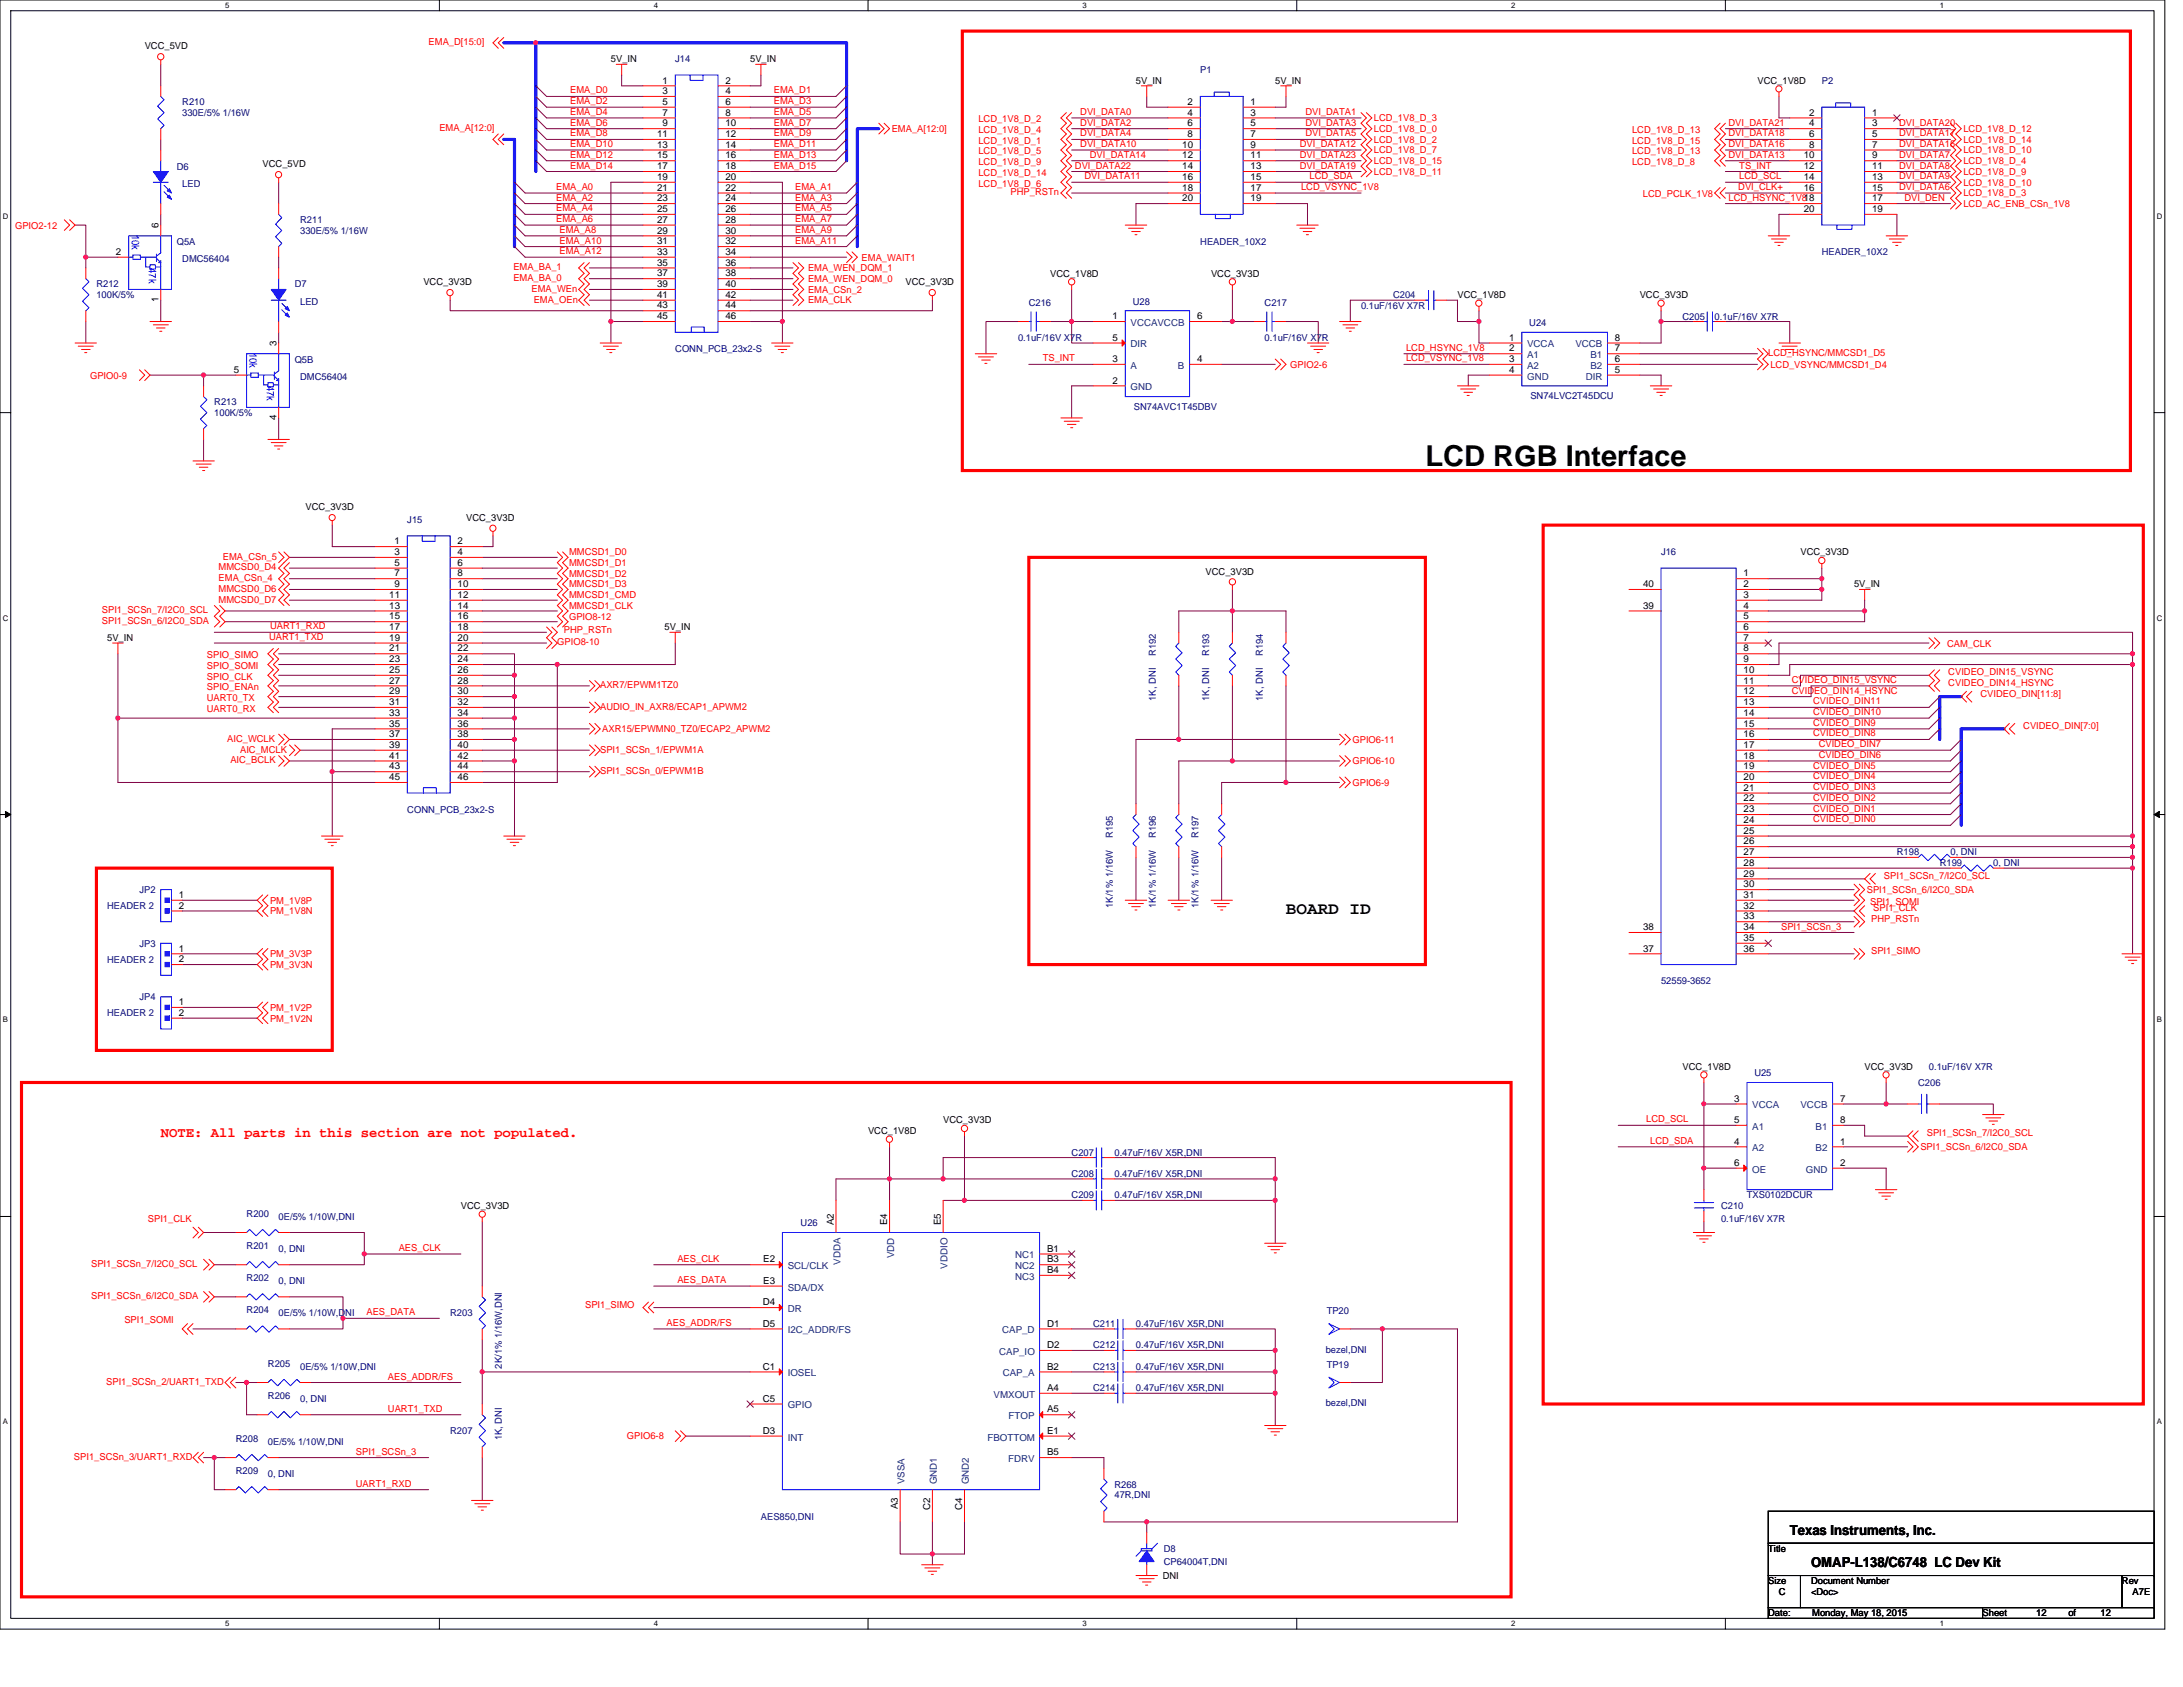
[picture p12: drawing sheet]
<svg xmlns="http://www.w3.org/2000/svg" width="279mm" height="216mm" viewBox="0 0 279 216" stroke-linecap="round" stroke-linejoin="round" font-family="sans-serif">
<defs><g id="words">
<text font-size="3.7" x="182.4" y="59.6">LCD RGB Interface</text>
<text font-size="2.2" x="164.6" y="117">BOARD ID</text>
<text font-size="1.8" fill="#f00" x="20.6" y="145.5">NOTE: All parts in this section are not populated.</text>
<g font-size="1.8">
<text x="229.1" y="196.4">Texas Instruments, Inc.</text>
<text x="231.8" y="200.5">OMAP-L138/C6748 LC Dev Kit</text>
</g>
<g font-size="1.4" fill="#00f">
<text x="16.9" y="30" transform="rotate(90 16.9 30)">10k</text>
<text x="19" y="34.3" transform="rotate(90 19 34.3)">47k</text>
<text x="31.9" y="45.1" transform="rotate(90 31.9 45.1)">10k</text>
<text x="34.1" y="49.4" transform="rotate(90 34.1 49.4)">47k</text>
</g>
<g font-size="1.2" fill="#f00">
<text x="54.9" y="5.8">EMA_D[15:0]</text>
<text x="73" y="12">EMA_D0</text>
<text x="99" y="12">EMA_D1</text>
<text x="56.2" y="16.8">EMA_A[12:0]</text>
<text x="73" y="13.3">EMA_D2</text>
<text x="73" y="14.7">EMA_D4</text>
<text x="73" y="16.1">EMA_D6</text>
<text x="73" y="17.5">EMA_D8</text>
<text x="99" y="13.3">EMA_D3</text>
<text x="99" y="14.7">EMA_D5</text>
<text x="99" y="16.1">EMA_D7</text>
<text x="99" y="17.5">EMA_D9</text>
<text x="114.1" y="16.9">EMA_A[12:0]</text>
<text x="125.2" y="17">LCD_1V8_D_4</text>
<text x="125.2" y="15.7">LCD_1V8_D_2</text>
<text x="138.3" y="16.1">DVI_DATA2</text>
<text x="138.3" y="14.7">DVI_DATA0</text>
<text x="138.3" y="17.5">DVI_DATA4</text>
<text x="167.1" y="17.5">DVI_DATA5</text>
<text x="167.1" y="16.1">DVI_DATA3</text>
<text x="167.1" y="14.7">DVI_DATA1</text>
<text x="175.9" y="15.5">LCD_1V8_D_3</text>
<text x="175.9" y="16.9">LCD_1V8_D_0</text>
<text x="208.9" y="17">LCD_1V8_D_13</text>
<text x="221.2" y="17.5">DVI_DATA18</text>
<text x="221.2" y="16.1">DVI_DATA21</text>
<text x="243.1" y="16.1">DVI_DATA20</text>
<text x="243.1" y="17.5">DVI_DATA17</text>
<text x="251.3" y="16.9">LCD_1V8_D_12</text>
<text x="73" y="18.8">EMA_D10</text>
<text x="73" y="20.2">EMA_D12</text>
<text x="73" y="21.6">EMA_D14</text>
<text x="99" y="18.8">EMA_D11</text>
<text x="99" y="20.2">EMA_D13</text>
<text x="99" y="21.6">EMA_D15</text>
<text x="125.2" y="19.8">LCD_1V8_D_5</text>
<text x="125.2" y="23.9">LCD_1V8_D_6</text>
<text x="125.2" y="18.4">LCD_1V8_D_1</text>
<text x="125.2" y="21.1">LCD_1V8_D_9</text>
<text x="125.2" y="22.5">LCD_1V8_D_14</text>
<text x="137.6" y="21.6">DVI_DATA22</text>
<text x="138.3" y="18.8">DVI_DATA10</text>
<text x="138.8" y="22.9">DVI_DATA11</text>
<text x="139.5" y="20.2">DVI_DATA14</text>
<text x="166.4" y="21.6">DVI_DATA19</text>
<text x="166.4" y="20.2">DVI_DATA23</text>
<text x="166.4" y="18.8">DVI_DATA12</text>
<text x="167.6" y="22.9">LCD_SDA</text>
<text x="175.9" y="19.6">LCD_1V8_D_7</text>
<text x="175.9" y="18.3">LCD_1V8_D_2</text>
<text x="175.9" y="22.4">LCD_1V8_D_11</text>
<text x="175.9" y="21">LCD_1V8_D_15</text>
<text x="208.9" y="21.1">LCD_1V8_D_8</text>
<text x="208.9" y="19.8">LCD_1V8_D_13</text>
<text x="208.9" y="18.4">LCD_1V8_D_15</text>
<text x="221.2" y="18.8">DVI_DATA16</text>
<text x="221.2" y="20.2">DVI_DATA13</text>
<text x="222.6" y="22.9">LCD_SCL</text>
<text x="222.6" y="21.6">TS_INT</text>
<text x="243.1" y="20.2">DVI_DATA7</text>
<text x="243.1" y="21.6">DVI_DATA8</text>
<text x="243.1" y="18.8">DVI_DATA15</text>
<text x="243.1" y="22.9">DVI_DATA9</text>
<text x="251.3" y="23.7">LCD_1V8_D_10</text>
<text x="251.3" y="21">LCD_1V8_D_4</text>
<text x="251.3" y="22.4">LCD_1V8_D_9</text>
<text x="251.3" y="19.6">LCD_1V8_D_10</text>
<text x="251.3" y="18.3">LCD_1V8_D_14</text>
<text x="1.9" y="29.3">GPIO2-12</text>
<text x="71.2" y="28.4">EMA_A6</text>
<text x="71.2" y="27.1">EMA_A4</text>
<text x="71.2" y="25.7">EMA_A2</text>
<text x="71.2" y="24.3">EMA_A0</text>
<text x="71.6" y="29.8">EMA_A8</text>
<text x="101.8" y="24.3">EMA_A1</text>
<text x="101.8" y="27.1">EMA_A5</text>
<text x="101.8" y="28.4">EMA_A7</text>
<text x="101.8" y="25.7">EMA_A3</text>
<text x="101.8" y="29.8">EMA_A9</text>
<text x="129.3" y="25">PHP_RSTn</text>
<text x="166.5" y="24.3">LCD_VSYNC_1V8</text>
<text x="210.3" y="25.3">LCD_PCLK_1V8</text>
<text x="221.2" y="25.7">LCD_HSYNC_1V818</text>
<text x="222.5" y="24.3">DVI_CLK+</text>
<text x="243.1" y="24.3">DVI_DATA6</text>
<text x="243.7" y="25.7">DVI_DEN</text>
<text x="251.3" y="25.1">LCD_1V8_D_3</text>
<text x="251.3" y="26.5">LCD_AC_ENB_CSn_1V8</text>
<text x="65.7" y="36">EMA_BA_0</text>
<text x="65.7" y="34.6">EMA_BA_1</text>
<text x="71.6" y="31.2">EMA_A10</text>
<text x="71.6" y="32.5">EMA_A12</text>
<text x="101.8" y="31.2">EMA_A11</text>
<text x="103.4" y="34.7">EMA_WEN_DQM_1</text>
<text x="110.3" y="33.4">EMA_WAIT1</text>
<text x="68" y="37.3">EMA_WEn</text>
<text x="68.3" y="38.7">EMA_OEn</text>
<text x="103.4" y="38.8">EMA_CLK</text>
<text x="103.4" y="37.5">EMA_CSn_2</text>
<text x="103.4" y="36.1">EMA_WEN_DQM_0</text>
<text x="133.5" y="46.2">TS_INT</text>
<text x="165.1" y="47.1">GPIO2-6</text>
<text x="180" y="46.2">LCD_VSYNC_1V8</text>
<text x="180" y="44.9">LCD_HSYNC_1V8</text>
<text x="226.3" y="45.6">LCD_HSYNC/MMCSD1_D5</text>
<text x="226.6" y="47.1">LCD_VSYNC/MMCSD1_D4</text>
<text x="11.5" y="48.5">GPIO0-9</text>
<text x="28.5" y="71.6">EMA_CSn_5</text>
<text x="72.8" y="71.1">MMCSD1_D0</text>
<text x="28" y="73">MMCSD0_D4</text>
<text x="28" y="74.4">EMA_CSn_4</text>
<text x="28" y="77.1">MMCSD0_D7</text>
<text x="28" y="75.7">MMCSD0_D6</text>
<text x="72.8" y="73.8">MMCSD1_D2</text>
<text x="72.8" y="75.2">MMCSD1_D3</text>
<text x="72.8" y="72.5">MMCSD1_D1</text>
<text x="72.8" y="76.6">MMCSD1_CMD</text>
<text x="72.8" y="77.9">MMCSD1_CLK</text>
<text x="13" y="78.5">SPI1_SCSn_7/I2C0_SCL</text>
<text x="13" y="79.9">SPI1_SCSn_6/I2C0_SDA</text>
<text x="34.4" y="81.9">UART1_TXD</text>
<text x="34.6" y="80.5">UART1_RXD</text>
<text x="71.3" y="82.6">GPIO8-10</text>
<text x="72.2" y="81">PHP_RSTn</text>
<text x="72.8" y="79.3">GPIO8-12</text>
<text x="249.2" y="82.7">CAM_CLK</text>
<text x="26.5" y="89.7">UART0_TX</text>
<text x="26.5" y="88.3">SPIO_ENAn</text>
<text x="26.5" y="85.6">SPIO_SOMI</text>
<text x="26.5" y="84.2">SPIO_SIMO</text>
<text x="26.5" y="87">SPIO_CLK</text>
<text x="76.8" y="88.1">AXR7/EPWM1TZ0</text>
<text x="229.3" y="88.8">CVIDEO_DIN14_HSYNC</text>
<text x="229.3" y="87.4">CVIDEO_DIN15_VSYNC</text>
<text x="249.4" y="86.4">CVIDEO_DIN15_VSYNC</text>
<text x="249.4" y="87.8">CVIDEO_DIN14_HSYNC</text>
<text x="253.5" y="89.2">CVIDEO_DIN[11:8]</text>
<text x="26.5" y="91.1">UART0_RX</text>
<text x="29.1" y="95">AIC_WCLK</text>
<text x="76.8" y="90.8">AUDIO_IN_AXR8/ECAP1_APWM2</text>
<text x="77.1" y="93.7">AXR15/EPWMN0_TZ0/ECAP2_APWM2</text>
<text x="173.1" y="95.1">GPIO6-11</text>
<text x="232.1" y="90.1">CVIDEO_DIN11</text>
<text x="232.1" y="91.5">CVIDEO_DIN10</text>
<text x="232.1" y="92.9">CVIDEO_DIN9</text>
<text x="232.1" y="94.3">CVIDEO_DIN8</text>
<text x="232.8" y="95.6">CVIDEO_DIN7</text>
<text x="259" y="93.3">CVIDEO_DIN[7:0]</text>
<text x="29.5" y="97.7">AIC_BCLK</text>
<text x="30.7" y="96.3">AIC_MCLK</text>
<text x="76.8" y="96.3">SPI1_SCSn_1/EPWM1A</text>
<text x="76.8" y="99.1">SPI1_SCSn_0/EPWM1B</text>
<text x="173.1" y="97.8">GPIO6-10</text>
<text x="173.1" y="100.6">GPIO6-9</text>
<text x="232.1" y="99.8">CVIDEO_DIN4</text>
<text x="232.1" y="98.4">CVIDEO_DIN5</text>
<text x="232.1" y="101.1">CVIDEO_DIN3</text>
<text x="232.8" y="97">CVIDEO_DIN6</text>
<text x="232.1" y="105.2">CVIDEO_DIN0</text>
<text x="232.1" y="103.9">CVIDEO_DIN1</text>
<text x="232.1" y="102.5">CVIDEO_DIN2</text>
<text x="241.1" y="112.5">SPI1_SCSn_7/I2C0_SCL</text>
<text x="34.6" y="117">PM_1V8N</text>
<text x="34.6" y="115.7">PM_1V8P</text>
<text x="228" y="119">SPI1_SCSn_3</text>
<text x="238.9" y="114.3">SPI1_SCSn_6/I2C0_SDA</text>
<text x="239.4" y="115.8">SPI1_SOMI</text>
<text x="239.5" y="118">PHP_RSTn</text>
<text x="239.8" y="116.6">SPI1_CLK</text>
<text x="34.6" y="123.9">PM_3V3N</text>
<text x="34.6" y="122.5">PM_3V3P</text>
<text x="239.5" y="122.1">SPI1_SIMO</text>
<text x="34.6" y="130.7">PM_1V2N</text>
<text x="34.6" y="129.4">PM_1V2P</text>
<text x="210.7" y="143.6">LCD_SCL</text>
<text x="211.2" y="146.4">LCD_SDA</text>
<text x="245.8" y="147.2">SPI1_SCSn_6/I2C0_SDA</text>
<text x="246.6" y="145.4">SPI1_SCSn_7/I2C0_SCL</text>
<text x="18.9" y="156.4">SPI1_CLK</text>
<text x="51" y="160.1">AES_CLK</text>
<text x="86.7" y="161.5">AES_CLK</text>
<text x="11.7" y="166.3">SPI1_SCSn_6/I2C0_SDA</text>
<text x="11.7" y="162.2">SPI1_SCSn_7/I2C0_SCL</text>
<text x="74.9" y="167.4">SPI1_SIMO</text>
<text x="86.7" y="164.2">AES_DATA</text>
<text x="15.9" y="169.3">SPI1_SOMI</text>
<text x="46.9" y="168.3">AES_DATA</text>
<text x="85.3" y="169.7">AES_ADDR/FS</text>
<text x="13.6" y="177.2">SPI1_SCSn_2/UART1_TXD</text>
<text x="49.7" y="176.6">AES_ADDR/FS</text>
<text x="49.7" y="180.7">UART1_TXD</text>
<text x="80.2" y="184.1">GPIO6-8</text>
<text x="9.5" y="186.8">SPI1_SCSn_3/UART1_RXD</text>
<text x="45.6" y="190.3">UART1_RXD</text>
<text x="45.6" y="186.2">SPI1_SCSn_3</text>
</g>
<g font-size="1.2">
<text x="18.5" y="6.3">VCC_5VD</text>
<text x="78.2" y="8">5V_IN</text>
<text x="84.8" y="10.7">1</text>
<text x="92.9" y="10.7">2</text>
<text x="96" y="8">5V_IN</text>
<text x="145.4" y="10.7">5V_IN</text>
<text x="163.2" y="10.7">5V_IN</text>
<text x="224.9" y="10.7">VCC_1V8D</text>
<text x="84.1" y="17.5">11</text>
<text x="84.8" y="12">3</text>
<text x="84.8" y="13.4">5</text>
<text x="84.8" y="14.8">7</text>
<text x="84.8" y="16.2">9</text>
<text x="92.9" y="12">4</text>
<text x="92.9" y="13.4">6</text>
<text x="92.9" y="14.8">8</text>
<text x="92.9" y="16.2">10</text>
<text x="92.9" y="17.5">12</text>
<text x="152" y="13.4">2</text>
<text x="152" y="14.8">4</text>
<text x="152" y="16.2">6</text>
<text x="152" y="17.5">8</text>
<text x="160.1" y="13.4">1</text>
<text x="160.1" y="14.8">3</text>
<text x="160.1" y="16.2">5</text>
<text x="160.1" y="17.5">7</text>
<text x="231.5" y="14.8">2</text>
<text x="231.5" y="16.2">4</text>
<text x="231.5" y="17.5">6</text>
<text x="239.6" y="14.8">1</text>
<text x="239.6" y="16.2">3</text>
<text x="239.6" y="17.5">5</text>
<text x="33.6" y="21.4">VCC_5VD</text>
<text x="84.1" y="18.9">13</text>
<text x="84.1" y="20.3">15</text>
<text x="84.1" y="21.7">17</text>
<text x="84.1" y="23">19</text>
<text x="92.9" y="18.9">14</text>
<text x="92.9" y="20.3">16</text>
<text x="92.9" y="21.7">18</text>
<text x="92.9" y="23">20</text>
<text x="151.3" y="18.9">10</text>
<text x="151.3" y="20.3">12</text>
<text x="151.3" y="21.7">14</text>
<text x="151.3" y="23">16</text>
<text x="160.1" y="18.9">9</text>
<text x="160.1" y="20.3">11</text>
<text x="160.1" y="21.7">13</text>
<text x="160.1" y="23">15</text>
<text x="230.9" y="20.3">10</text>
<text x="230.9" y="21.7">12</text>
<text x="230.9" y="23">14</text>
<text x="231.5" y="18.9">8</text>
<text x="239.6" y="18.9">7</text>
<text x="239.6" y="20.3">9</text>
<text x="239.6" y="21.7">11</text>
<text x="239.6" y="23">13</text>
<text x="20.3" y="29.2" transform="rotate(-90 20.3 29.2)">6</text>
<text x="84.1" y="24.4">21</text>
<text x="84.1" y="25.8">23</text>
<text x="84.1" y="27.1">25</text>
<text x="84.1" y="28.5">27</text>
<text x="84.1" y="29.9">29</text>
<text x="92.9" y="24.4">22</text>
<text x="92.9" y="25.8">24</text>
<text x="92.9" y="27.1">26</text>
<text x="92.9" y="28.5">28</text>
<text x="92.9" y="29.9">30</text>
<text x="151.3" y="24.4">18</text>
<text x="151.3" y="25.8">20</text>
<text x="160.1" y="24.4">17</text>
<text x="160.1" y="25.8">19</text>
<text x="230.9" y="24.4">16</text>
<text x="230.9" y="27.1">20</text>
<text x="239.6" y="24.4">15</text>
<text x="239.6" y="25.8">17</text>
<text x="239.6" y="27.1">19</text>
<text x="14.8" y="32.6">2</text>
<text x="84.1" y="31.3">31</text>
<text x="84.1" y="32.6">33</text>
<text x="84.1" y="34">35</text>
<text x="84.1" y="35.4">37</text>
<text x="92.9" y="31.3">32</text>
<text x="92.9" y="32.6">34</text>
<text x="92.9" y="34">36</text>
<text x="92.9" y="35.4">38</text>
<text x="134.4" y="35.4">VCC_1V8D</text>
<text x="155" y="35.4">VCC_3V3D</text>
<text x="20.3" y="38.7" transform="rotate(-90 20.3 38.7)">1</text>
<text x="54.2" y="36.5">VCC_3V3D</text>
<text x="84.1" y="36.7">39</text>
<text x="84.1" y="38.1">41</text>
<text x="84.1" y="39.5">43</text>
<text x="84.1" y="40.9">45</text>
<text x="92.9" y="36.7">40</text>
<text x="92.9" y="38.1">42</text>
<text x="92.9" y="39.5">44</text>
<text x="92.9" y="40.9">46</text>
<text x="115.9" y="36.5">VCC_3V3D</text>
<text x="142.4" y="40.9">1</text>
<text x="153.2" y="40.9">6</text>
<text x="186.5" y="38.2">VCC_1V8D</text>
<text x="209.9" y="38.2">VCC_3V3D</text>
<text x="29.9" y="47.7">5</text>
<text x="35.4" y="44.3" transform="rotate(-90 35.4 44.3)">3</text>
<text x="142.4" y="43.6">5</text>
<text x="142.4" y="46.3">3</text>
<text x="153.2" y="46.3">4</text>
<text x="193.1" y="43.6">1</text>
<text x="193.1" y="45">2</text>
<text x="193.1" y="46.3">3</text>
<text x="193.1" y="47.7">4</text>
<text x="206.7" y="45">7</text>
<text x="206.7" y="46.3">6</text>
<text x="206.7" y="47.7">5</text>
<text x="206.7" y="43.6">8</text>
<text x="35.4" y="53.8" transform="rotate(-90 35.4 53.8)">4</text>
<text x="142.4" y="49.1">2</text>
<text x="39.1" y="65.3">VCC_3V3D</text>
<text x="50.5" y="69.7">1</text>
<text x="50.5" y="71">3</text>
<text x="58.6" y="69.7">2</text>
<text x="58.6" y="71">4</text>
<text x="59.7" y="66.7">VCC_3V3D</text>
<text x="230.4" y="71.1">VCC_3V3D</text>
<text x="49.8" y="76.5">11</text>
<text x="49.8" y="77.9">13</text>
<text x="50.5" y="72.4">5</text>
<text x="50.5" y="73.8">7</text>
<text x="50.5" y="75.1">9</text>
<text x="58.6" y="72.4">6</text>
<text x="58.6" y="73.8">8</text>
<text x="58.6" y="75.1">10</text>
<text x="58.6" y="76.5">12</text>
<text x="58.6" y="77.9">14</text>
<text x="154.3" y="73.6">VCC_3V3D</text>
<text x="210.3" y="77.9">39</text>
<text x="210.3" y="75.1">40</text>
<text x="223.2" y="73.8">1</text>
<text x="223.2" y="75.1">2</text>
<text x="223.2" y="76.5">3</text>
<text x="223.2" y="77.9">4</text>
<text x="237.3" y="75.2">5V_IN</text>
<text x="13.7" y="82">5V_IN</text>
<text x="49.8" y="79.3">15</text>
<text x="49.8" y="80.6">17</text>
<text x="49.8" y="82">19</text>
<text x="49.8" y="83.4">21</text>
<text x="58.6" y="79.3">16</text>
<text x="58.6" y="80.6">18</text>
<text x="58.6" y="82">20</text>
<text x="58.6" y="83.4">22</text>
<text x="85" y="80.7">5V_IN</text>
<text x="223.2" y="79.3">5</text>
<text x="223.2" y="80.6">6</text>
<text x="223.2" y="82">7</text>
<text x="223.2" y="83.4">8</text>
<text x="49.8" y="84.8">23</text>
<text x="49.8" y="86.1">25</text>
<text x="49.8" y="87.5">27</text>
<text x="49.8" y="88.9">29</text>
<text x="58.6" y="84.8">24</text>
<text x="58.6" y="86.1">26</text>
<text x="58.6" y="87.5">28</text>
<text x="58.6" y="88.9">30</text>
<text x="223.2" y="84.8">9</text>
<text x="223.2" y="86.1">10</text>
<text x="223.2" y="87.5">11</text>
<text x="223.2" y="88.9">12</text>
<text x="49.8" y="90.2">31</text>
<text x="49.8" y="91.6">33</text>
<text x="49.8" y="93">35</text>
<text x="49.8" y="94.3">37</text>
<text x="49.8" y="95.7">39</text>
<text x="58.6" y="90.2">32</text>
<text x="58.6" y="91.6">34</text>
<text x="58.6" y="93">36</text>
<text x="58.6" y="94.3">38</text>
<text x="58.6" y="95.7">40</text>
<text x="223.2" y="90.2">13</text>
<text x="223.2" y="91.6">14</text>
<text x="223.2" y="93">15</text>
<text x="223.2" y="94.3">16</text>
<text x="223.2" y="95.7">17</text>
<text x="49.8" y="97.1">41</text>
<text x="49.8" y="98.5">43</text>
<text x="49.8" y="99.8">45</text>
<text x="58.6" y="97.1">42</text>
<text x="58.6" y="98.5">44</text>
<text x="58.6" y="99.8">46</text>
<text x="223.2" y="97.1">18</text>
<text x="223.2" y="98.5">19</text>
<text x="223.2" y="99.8">20</text>
<text x="223.2" y="101.2">21</text>
<text x="223.2" y="102.6">22</text>
<text x="223.2" y="103.9">23</text>
<text x="223.2" y="105.3">24</text>
<text x="223.2" y="106.7">25</text>
<text x="223.2" y="108.1">26</text>
<text x="223.2" y="109.4">27</text>
<text x="223.2" y="110.8">28</text>
<text x="223.2" y="112.2">29</text>
<text x="223.2" y="113.6">30</text>
<text x="22.9" y="114.9">1</text>
<text x="22.9" y="116.3">2</text>
<text x="210.3" y="119">38</text>
<text x="223.2" y="114.9">31</text>
<text x="223.2" y="116.3">32</text>
<text x="223.2" y="117.7">33</text>
<text x="223.2" y="119">34</text>
<text x="22.9" y="121.8">1</text>
<text x="22.9" y="123.1">2</text>
<text x="210.3" y="121.8">37</text>
<text x="223.2" y="120.4">35</text>
<text x="223.2" y="121.8">36</text>
<text x="22.9" y="128.6">1</text>
<text x="22.9" y="130">2</text>
<text x="215.3" y="136.9">VCC_1V8D</text>
<text x="238.7" y="136.9">VCC_3V3D</text>
<text x="120.7" y="143.8">VCC_3V3D</text>
<text x="222" y="141">3</text>
<text x="222" y="143.7">5</text>
<text x="235.5" y="143.7">8</text>
<text x="235.5" y="141">7</text>
<text x="111.1" y="145.1">VCC_1V8D</text>
<text x="222" y="146.5">4</text>
<text x="222" y="149.2">6</text>
<text x="235.5" y="146.5">1</text>
<text x="235.5" y="149.2">2</text>
<text x="59" y="154.7">VCC_3V3D</text>
<text x="97.7" y="161.6">E2</text>
<text x="106.7" y="156.8" transform="rotate(-90 106.7 156.8)">A2</text>
<text x="113.6" y="156.8" transform="rotate(-90 113.6 156.8)">E4</text>
<text x="120.4" y="156.8" transform="rotate(-90 120.4 156.8)">E5</text>
<text x="134" y="160.2">B1</text>
<text x="134" y="161.6">B3</text>
<text x="97.6" y="167">D4</text>
<text x="97.7" y="164.3">E3</text>
<text x="134" y="162.9">B4</text>
<text x="97.6" y="169.8">D5</text>
<text x="134" y="169.8">D1</text>
<text x="134" y="172.5">D2</text>
<text x="97.6" y="175.3">C1</text>
<text x="97.6" y="179.4">C5</text>
<text x="134" y="175.3">B2</text>
<text x="134" y="178">A4</text>
<text x="97.6" y="183.5">D3</text>
<text x="134" y="183.5">E1</text>
<text x="134" y="180.8">A5</text>
<text x="134" y="186.2">B5</text>
<text x="114.9" y="193.1" transform="rotate(-90 114.9 193.1)">A3</text>
<text x="119" y="193.2" transform="rotate(-90 119 193.2)">C2</text>
<text x="123.1" y="193.2" transform="rotate(-90 123.1 193.2)">C4</text>
<text x="148.8" y="202.1">DNI</text>
<text x="226.3" y="198.6">Title</text>
<text x="226.3" y="202.8">Size</text>
<text x="231.8" y="202.8">Document Number</text>
<text x="271.6" y="202.8">Rev</text>
<text x="226.3" y="206.9">Date:</text>
<text x="227.7" y="204.1">C</text>
<text x="231.8" y="204.1">&lt;Doc&gt;</text>
<text x="231.9" y="206.9">Monday, May 18, 2015</text>
<text x="253.7" y="206.9">Sheet</text>
<text x="260.6" y="206.9">12</text>
<text x="264.7" y="206.9">of</text>
<text x="268.8" y="206.9">12</text>
<text x="272.9" y="204.1">A7E</text>
</g>
<g font-size="1.2" fill="#000080">
<text x="86.4" y="8">J14</text>
<text x="153.6" y="9.4">P1</text>
<text x="233.2" y="10.7">P2</text>
<text x="23.3" y="13.5">R210</text>
<text x="23.3" y="14.8">330E/5% 1/16W</text>
<text x="22.6" y="21.7">D6</text>
<text x="23.3" y="23.9">LED</text>
<text x="38.4" y="28.6">R211</text>
<text x="38.4" y="29.9">330E/5% 1/16W</text>
<text x="22.6" y="31.3">Q5A</text>
<text x="23.3" y="33.5">DMC56404</text>
<text x="153.6" y="31.3">HEADER_10X2</text>
<text x="233.2" y="32.7">HEADER_10X2</text>
<text x="12.3" y="36.8">R212</text>
<text x="12.3" y="38.2">100K/5%</text>
<text x="37.7" y="36.8">D7</text>
<text x="38.4" y="39">LED</text>
<text x="131.7" y="39.1">C216</text>
<text x="145" y="39">U28</text>
<text x="161.9" y="39.1">C217</text>
<text x="174.2" y="39.5">0.1uF/16V X7R</text>
<text x="178.3" y="38.2">C204</text>
<text x="195.7" y="41.7">U24</text>
<text x="215.3" y="40.9">C205</text>
<text x="219.5" y="40.9">0.1uF/16V X7R</text>
<text x="37.7" y="46.4">Q5B</text>
<text x="86.4" y="45">CONN_PCB_23x2-S</text>
<text x="130.3" y="43.6">0.1uF/16V X7R</text>
<text x="161.9" y="43.6">0.1uF/16V X7R</text>
<text x="27.4" y="51.9">R213</text>
<text x="27.4" y="53.3">100K/5%</text>
<text x="38.4" y="48.6">DMC56404</text>
<text x="145.1" y="52.4">SN74AVC1T45DBV</text>
<text x="195.9" y="51.1">SN74LVC2T45DCU</text>
<text x="52.1" y="67">J15</text>
<text x="212.6" y="71.1">J16</text>
<text x="147.9" y="83.9" transform="rotate(-90 147.9 83.9)">R192</text>
<text x="154.8" y="83.9" transform="rotate(-90 154.8 83.9)">R193</text>
<text x="161.6" y="83.9" transform="rotate(-90 161.6 83.9)">R194</text>
<text x="147.9" y="89.7" transform="rotate(-90 147.9 89.7)">1K, DNI</text>
<text x="154.8" y="89.7" transform="rotate(-90 154.8 89.7)">1K, DNI</text>
<text x="161.6" y="89.7" transform="rotate(-90 161.6 89.7)">1K, DNI</text>
<text x="52.1" y="104">CONN_PCB_23x2-S</text>
<text x="142.4" y="107.3" transform="rotate(-90 142.4 107.3)">R195</text>
<text x="147.9" y="107.3" transform="rotate(-90 147.9 107.3)">R196</text>
<text x="153.4" y="107.3" transform="rotate(-90 153.4 107.3)">R197</text>
<text x="242.8" y="109.5">R198</text>
<text x="248.3" y="110.8">R199</text>
<text x="249.6" y="109.5">0, DNI</text>
<text x="255.1" y="110.8">0, DNI</text>
<text x="13.7" y="116.3">HEADER 2</text>
<text x="17.8" y="114.3">JP2</text>
<text x="142.4" y="116.2" transform="rotate(-90 142.4 116.2)">1K/1% 1/16W</text>
<text x="147.9" y="116.2" transform="rotate(-90 147.9 116.2)">1K/1% 1/16W</text>
<text x="153.4" y="116.2" transform="rotate(-90 153.4 116.2)">1K/1% 1/16W</text>
<text x="13.7" y="123.2">HEADER 2</text>
<text x="17.8" y="121.1">JP3</text>
<text x="212.6" y="125.9">52559-3652</text>
<text x="13.7" y="130">HEADER 2</text>
<text x="17.8" y="128">JP4</text>
<text x="224.5" y="137.7">U25</text>
<text x="246.9" y="136.9">0.1uF/16V X7R</text>
<text x="245.5" y="139">C206</text>
<text x="137.2" y="147.9">C207</text>
<text x="142.6" y="147.9">0.47uF/16V X5R,DNI</text>
<text x="31.6" y="155.7">R200</text>
<text x="137.2" y="150.6">C208</text>
<text x="137.2" y="153.4">C209</text>
<text x="142.6" y="150.6">0.47uF/16V X5R,DNI</text>
<text x="142.6" y="153.4">0.47uF/16V X5R,DNI</text>
<text x="220.3" y="154.7">C210</text>
<text x="223.6" y="153.4">TXS0102DCUR</text>
<text x="31.6" y="159.8">R201</text>
<text x="35.7" y="160.2">0, DNI</text>
<text x="35.7" y="156.1">0E/5% 1/10W,DNI</text>
<text x="102.5" y="156.9">U26</text>
<text x="220.3" y="156.4">0.1uF/16V X7R</text>
<text x="31.6" y="163.9">R202</text>
<text x="35.7" y="164.3">0, DNI</text>
<text x="31.6" y="168">R204</text>
<text x="35.7" y="168.5">0E/5% 1/10W,DNI</text>
<text x="57.6" y="168.5">R203</text>
<text x="139.9" y="169.8">C211</text>
<text x="139.9" y="172.6">C212</text>
<text x="145.4" y="169.8">0.47uF/16V X5R,DNI</text>
<text x="145.4" y="172.6">0.47uF/16V X5R,DNI</text>
<text x="169.7" y="173.1">bezel,DNI</text>
<text x="169.8" y="168.2">TP20</text>
<text x="34.3" y="174.9">R205</text>
<text x="34.3" y="179">R206</text>
<text x="38.4" y="175.3">0E/5% 1/10W,DNI</text>
<text x="38.4" y="179.4">0, DNI</text>
<text x="64.2" y="175.2" transform="rotate(-90 64.2 175.2)">2K/1% 1/16W,DNI</text>
<text x="139.9" y="178.1">C214</text>
<text x="139.9" y="175.3">C213</text>
<text x="145.4" y="178.1">0.47uF/16V X5R,DNI</text>
<text x="145.4" y="175.3">0.47uF/16V X5R,DNI</text>
<text x="169.7" y="180">bezel,DNI</text>
<text x="169.8" y="175">TP19</text>
<text x="30.2" y="184.5">R208</text>
<text x="34.3" y="184.9">0E/5% 1/10W,DNI</text>
<text x="57.6" y="183.6">R207</text>
<text x="64.2" y="184.3" transform="rotate(-90 64.2 184.3)">1K, DNI</text>
<text x="30.2" y="188.6">R209</text>
<text x="34.3" y="189">0, DNI</text>
<text x="142.6" y="190.4">R268</text>
<text x="142.6" y="191.8">47R,DNI</text>
<text x="97.4" y="194.5">AES850,DNI</text>
<text x="148.9" y="198.6">D8</text>
<text x="148.9" y="200.3">CP64004T,DNI</text>
</g>
<g font-size="1.2" fill="#004080">
<text x="144.7" y="41.7">VCCAVCCB</text>
<text x="144.7" y="44.5">DIR</text>
<text x="144.7" y="47.2">A</text>
<text x="150.7" y="47.2">B</text>
<text x="195.5" y="44.5">VCCA</text>
<text x="195.5" y="45.8">A1</text>
<text x="195.5" y="47.2">A2</text>
<text x="201.6" y="44.5">VCCB</text>
<text x="203.6" y="45.8">B1</text>
<text x="203.6" y="47.2">B2</text>
<text x="144.7" y="50">GND</text>
<text x="195.5" y="48.6">GND</text>
<text x="203" y="48.6">DIR</text>
<text x="224.3" y="141.9">VCCA</text>
<text x="230.4" y="141.9">VCCB</text>
<text x="224.3" y="144.6">A1</text>
<text x="224.3" y="147.3">A2</text>
<text x="232.4" y="147.3">B2</text>
<text x="232.4" y="144.6">B1</text>
<text x="224.3" y="150.1">OE</text>
<text x="231.1" y="150.1">GND</text>
<text x="107.6" y="161.9" transform="rotate(-90 107.6 161.9)">VDDA</text>
<text x="114.4" y="161.1" transform="rotate(-90 114.4 161.1)">VDD</text>
<text x="129.9" y="161.1">NC1</text>
<text x="100.8" y="162.4">SCL/CLK</text>
<text x="100.8" y="165.2">SDA/DX</text>
<text x="100.8" y="167.9">DR</text>
<text x="121.3" y="162.4" transform="rotate(-90 121.3 162.4)">VDDIO</text>
<text x="129.9" y="162.4">NC2</text>
<text x="129.9" y="163.8">NC3</text>
<text x="100.8" y="170.6">I2C_ADDR/FS</text>
<text x="127.9" y="173.4">CAP_IO</text>
<text x="128.3" y="170.6">CAP_D</text>
<text x="100.8" y="176.1">IOSEL</text>
<text x="127.2" y="178.9">VMXOUT</text>
<text x="128.3" y="176.1">CAP_A</text>
<text x="100.8" y="180.3">GPIO</text>
<text x="100.8" y="184.4">INT</text>
<text x="126.4" y="184.4">FBOTTOM</text>
<text x="129.1" y="181.6">FTOP</text>
<text x="115.8" y="190" transform="rotate(-90 115.8 190)">VSSA</text>
<text x="119.9" y="190" transform="rotate(-90 119.9 190)">GND1</text>
<text x="124" y="190" transform="rotate(-90 124 190)">GND2</text>
<text x="129" y="187.1">FDRV</text>
</g>
<g font-size="1">
<text x="28.8" y="1">5</text>
<text x="83.7" y="1">4</text>
<text x="138.5" y="1">3</text>
<text x="193.4" y="1">2</text>
<text x="248.3" y="1">1</text>
<text x=".4" y="28">D</text>
<text x="276.1" y="28">D</text>
<text x=".4" y="79.4">C</text>
<text x="276.1" y="79.4">C</text>
<text x=".4" y="130.9">B</text>
<text x="276.1" y="130.9">B</text>
<text x=".4" y="182.3">A</text>
<text x="276.1" y="182.3">A</text>
<text x="28.8" y="208.2">5</text>
<text x="83.7" y="208.2">4</text>
<text x="138.5" y="208.2">3</text>
<text x="193.4" y="208.2">2</text>
<text x="248.3" y="208.2">1</text>
</g>
</g></defs>
<path d="M0 0h277.1v208.5h-277.1zM1.4 1.4h274.3v205.7h-274.3z" fill="none" stroke="#000" stroke-width=".13"/>
<g fill="#fff">
<path d="M28.8 .1h.6v1.1h-.6z"/>
<path d="M28.8 207.3h.6v1.1h-.6z"/>
</g>
<path d="M56.2 0v1.4M56.2 207.1v1.4" fill="none" stroke="#000" stroke-width=".13"/>
<g fill="#fff">
<path d="M83.7 .1h.5v1.1h-.5z"/>
<path d="M83.7 207.3h.5v1.1h-.5z"/>
</g>
<path d="M111.1 0v1.4M111.1 207.1v1.4" fill="none" stroke="#000" stroke-width=".13"/>
<g fill="#fff">
<path d="M138.5 .1h.6v1.1h-.6z"/>
<path d="M138.5 207.3h.6v1.1h-.6z"/>
</g>
<path d="M166 0v1.4M166 207.1v1.4" fill="none" stroke="#000" stroke-width=".13"/>
<g fill="#fff">
<path d="M193.4 .1h.6v1.1h-.6z"/>
<path d="M193.4 207.3h.6v1.1h-.6z"/>
</g>
<path d="M220.8 0v1.4M220.8 207.1v1.4" fill="none" stroke="#000" stroke-width=".13"/>
<g fill="#fff">
<path d="M248.3 .1h.5v1.1h-.5z"/>
<path d="M248.3 207.3h.5v1.1h-.5z"/>
<path d="M.4 27.1h.7v1.1h-.7z"/>
<path d="M276.1 27.1h.7v1.1h-.7z"/>
<path d="M.4 78.5h.7v1.1h-.7z"/>
<path d="M276.1 78.5h.7v1.1h-.7z"/>
</g>
<path d="M0 52.8h1.4M275.7 52.8h1.4" fill="none" stroke="#000" stroke-width=".13"/>
<g fill="#fff">
<path d="M.4 130h.6v1.1h-.6z"/>
<path d="M276.1 130h.6v1.1h-.6z"/>
</g>
<path d="M0 104.2h1.4M275.7 104.2h1.4" fill="none" stroke="#000" stroke-width=".13"/>
<path d="M.7 103.8l.7 .4-.7 .4zM275.7 104.2l.7-.4v.8z" fill="#000" stroke="#000" stroke-width=".13"/>
<g fill="#fff">
<path d="M.4 181.4h.6v1.1h-.6z"/>
<path d="M276.1 181.4h.6v1.1h-.6z"/>
</g>
<path d="M0 155.7h1.4M275.7 155.7h1.4M226.3 193.4h49.4v4.1h-49.4zM226.3 197.5h49.4v4.1h-49.4zM226.3 201.6h4.1v4.1h-4.1zM226.3 205.7h27.4v1.4h-27.4zM230.4 201.6h41.2v4.1h-41.2zM253.7 205.7h22v1.4h-22zM271.6 201.6h4.1v4.1h-4.1z" fill="none" stroke="#000" stroke-width=".13"/>
<path d="M123.2 4h149.5v56.2h-149.5zM131.7 71.3h50.7v52.1h-50.7zM197.5 67.2h76.8v112.5h-76.8zM12.3 111.1h30.2v23.3h-30.2zM2.8 138.5h190.6v65.9h-190.6z" fill="none" stroke="#f00" stroke-width=".4"/>
<g fill="none" stroke="#800040" stroke-width=".13">
<path d="M20.6 8.2v2.8M20.6 17.8v1.4M68.6 11l1.4 1.3h12.3M68.6 12.3l1.4 1.4h12.3M68.6 13.7l1.4 1.4h12.3M68.6 15.1l1.4 1.4h12.3M68.6 16.5l1.4 1.3h12.3M68.6 17.8l1.4 1.4h12.3M68.6 19.2l1.4 1.4h12.3M79.6 9.6v1.4h2.7M97.4 9.6v1.4h-1.4M108.4 11l-1.4 1.3h-11"/>
<path d="M108.4 12.3l-1.4 1.4h-11M108.4 13.7l-1.4 1.4h-11M108.4 15.1l-1.4 1.4h-11M108.4 16.5l-1.4 1.3h-11M108.4 17.8l-1.4 1.4h-11M108.4 19.2l-1.4 1.4h-11M137.2 16.5h12.3M137.2 15.1h12.3M137.2 19.2h12.3M137.2 17.8h12.3M146.8 12.3v1.4h2.7M163.2 19.2h11"/>
<path d="M163.2 17.8h11M163.2 16.5h11M163.2 15.1h11M164.6 12.3v1.4h-1.4M220.8 19.2h8.3M220.8 17.8h8.3M220.8 16.5h8.3M227.7 12.3v2.8h1.4M242.8 19.2h6.8M242.8 16.5h6.8M242.8 17.8h6.8M9.6 28.8h1.4v4.1"/>
<path d="M15.1 32.9h-4.1v1.4M20.6 27.4v1.4M20.6 38.4v2.7M35.7 23.3v2.8M35.7 32.9v1.4M57.6 38.4v1.4h24.7M65.8 28.8l1.4 1.4h15.1M65.8 30.2l1.4 1.4h15.1M65.8 31.6l1.4 1.3h15.1M65.8 27.4l1.4 1.4h15.1M65.8 26.1l1.4 1.3h15.1M65.8 24.7l1.4 1.4h15.1"/>
<path d="M65.8 23.3l1.4 1.4h15.1M68.6 20.6l1.4 1.3h12.3M75.4 34.3h6.9M75.4 35.7h6.9M75.4 37h6.9M75.4 38.4h6.9M82.3 23.3h-4.1v17.8M96 23.3h4.1v17.8M96 32.9h12.4M96 37h5.5M96 38.4h5.5M96 35.7h5.5"/>
<path d="M96 34.3h5.5M108.4 20.6l-1.4 1.3h-11M109.7 23.3l-1.3 1.4h-12.4M109.7 26.1l-1.3 1.3h-12.4M109.7 27.4l-1.3 1.4h-12.4M109.7 24.7l-1.3 1.4h-12.4M109.7 28.8l-1.3 1.4h-12.4M109.7 30.2l-1.3 1.4h-12.4M119.3 38.4v1.4h-23.3M137.2 20.6h12.3M137.2 23.3h12.3M137.2 21.9h12.3"/>
<path d="M137.2 37v4.1h2.7M137.2 24.7h12.3M149.5 26.1h-4.1v2.7M157.7 37v4.1h-1.3M163.2 21.9h11M163.2 26.1h4.1v2.7M163.2 23.3h11M163.2 20.6h11M163.2 24.7h11M181.1 38.4h-8.3v2.7M185.2 38.4h1.3v2.7h2.8M189.3 39.8v1.3"/>
<path d="M212.6 39.8v1.3M220.8 26.1h8.3M220.8 24.7h8.3M220.8 20.6h8.3M220.8 23.3h8.3M220.8 21.9h8.3M229.1 27.4h-1.4v2.8M242.8 20.6h6.8M242.8 21.9h6.8M242.8 26.1h6.8M242.8 24.7h6.8M242.8 27.4v2.8"/>
<path d="M242.8 23.3h6.8M11 41.1v2.8M19.2 48h6.9v1.4M26.1 48h4.1M26.1 56.2v2.8M35.7 42.5v1.4M35.7 53.5v2.7M78.2 41.1v2.8M78.2 41.1h4.1M96 41.1h4.1M100.1 41.1v2.8M130.3 41.1h-4.1v4.2"/>
<path d="M131.7 46.6h8.2M134.4 41.1h2.8v2.8h2.7M139.9 49.4h-2.7v4.1M156.4 46.6h6.8M157.7 41.1h2.8M164.6 41.1h4.1v2.8M179.7 46.6h10.9M179.7 45.3h10.9M189.3 41.1v2.8h1.3M190.6 48h-2.7v1.4M209.9 48h2.7v1.4M209.9 45.3h15"/>
<path d="M209.9 46.6h15M212.6 41.1h4.1M212.6 41.1v2.8h-2.7M220.8 41.1h8.3v2.8M28.8 78.2h19.2M28.8 79.6h19.2M37 75.4h11M37 74.1h11M37 71.3h11M37 72.7h11M37 76.8h11M42.5 67.2v2.8h5.5"/>
<path d="M61.7 76.8h9.6M61.7 79.6h9.6M61.7 75.4h9.6M61.7 74.1h9.6M61.7 72.7h9.6M61.7 71.3h9.6M61.7 78.2h9.6M63.1 68.6v1.4h-1.4M157.7 78.2h-6.8v2.7M157.7 75.4v2.8M157.7 78.2h6.9v2.7M157.7 78.2v2.7"/>
<path d="M226.3 75.4h6.9M226.3 78.2h12.4M226.3 74.1h6.9M233.2 74.1v2.7h-6.9M233.2 72.7v1.4M238.7 78.2v1.4h-12.4M238.7 76.8v1.4M15.1 91.9v8.2h32.9M15.1 83.7v8.2h32.9M27.4 80.9h20.6M27.4 82.3h20.6M35.7 83.7h12.3"/>
<path d="M35.7 86.4h12.3M35.7 89.2h12.3M35.7 85h12.3M35.7 87.8h12.3M35.7 90.5h12.3M37 97.4h11M37 94.6h11M38.4 96h9.6M48 93.3h-5.5v5.5M48 98.8h-5.5v8.2M61.7 80.9h8.3M61.7 98.8h13.7"/>
<path d="M61.7 89.2h4.1v2.7M61.7 87.8h13.7M61.7 93.3h13.7M61.7 90.5h13.7M61.7 96h13.7M61.7 82.3h8.3M61.7 85h9.6M61.7 86.4h4.1v2.8M61.7 91.9h4.1v2.7M61.7 94.6h4.1v2.8M61.7 97.4h4.1v9.6M61.7 83.7h4.1v2.7"/>
<path d="M86.4 82.3v2.7h-15.1v15.1h-9.6M150.9 87.8v6.8h20.5M150.9 94.6h-5.5v8.3M157.7 87.8v9.6h13.7M157.7 97.4h-6.8v5.5M164.6 87.8v12.3M226.3 80.9h46.6v2.8M226.3 83.7h46.6M226.3 86.4h2.8v-1.4h43.8v22M246.9 87.8h-15.1v1.4h-5.5M246.9 86.4h-16.5v1.4h-4.1M246.9 82.3h-19.2v2.7h-1.4"/>
<path d="M248.3 89.2l-1.4 1.3h-20.6M248.3 90.5l-1.4 1.4h-20.6M248.3 91.9l-1.4 1.4h-20.6M248.3 93.3l-1.4 1.3h-20.6M251 94.6l-1.4 1.4h-23.3M251 96l-1.4 1.4h-23.3M251 98.8l-1.4 1.3h-23.3M251 97.4l-1.4 1.4h-23.3M272.9 83.7v1.3M23.3 115.2h9.6M23.3 116.6h9.6M145.4 109.7v5.5"/>
<path d="M150.9 109.7v5.5M156.4 109.7v5.5M164.6 100.1h6.8M164.6 100.1h-8.2v2.8M226.3 115.2h11M226.3 119.3h11M226.3 116.6h11M226.3 111.1h23.3M226.3 109.7h17.9M226.3 107h46.6M226.3 108.4h46.6M226.3 118h11"/>
<path d="M226.3 112.5h12.4M226.3 113.9h11M251 104.2l-1.4 1.4h-23.3M251 102.9l-1.4 1.3h-23.3M251 101.5l-1.4 1.4h-23.3M251 100.1l-1.4 1.4h-23.3M251 109.7h21.9M256.5 111.1h16.4M272.9 107v1.4M272.9 108.4v1.3M272.9 111.1v11M272.9 109.7v1.4"/>
<path d="M23.3 122.1h9.6M23.3 123.4h9.6M23.3 128.9h9.6M23.3 130.3h9.6M218.1 138.5v2.8M226.3 122.1h11M241.4 138.5v2.8M26.1 157.7h4.1M37 157.7h9.6v4.2h-9.6M61.7 156.4v8.2M113.9 150.9h-6.9v2.7M113.9 146.8v4.1"/>
<path d="M113.9 150.9v2.7M113.9 150.9h6.8M120.7 153.6h2.7M120.7 150.9h17.8M123.4 145.4v8.2h15.1M138.5 148.1h-17.8v2.8M142.6 148.1h20.6v2.8M142.6 150.9h20.6M142.6 153.6h20.6v5.5M163.2 150.9v2.7M207.1 144h15.1M207.1 146.8h15.1"/>
<path d="M218.1 156.4v1.3M218.1 149.5v2.8M218.1 141.3v8.2M218.1 141.3h4.1M218.1 149.5h4.1M235.9 149.5h5.5v2.8M235.9 144h2.8v1.4h5.5M235.9 146.8h8.3M235.9 141.3h5.5M241.4 141.3h2.8M248.3 141.3h6.8v1.3M24.7 170.1h5.5"/>
<path d="M27.4 161.9h2.8M27.4 166h2.8M30.2 176.9h1.4M31.6 176.9h1.3M31.6 176.9v4.2h1.3M37 166h6.9v4.1h-6.9M39.8 176.9h19.2M43.9 168.7h12.3M46.6 160.5h12.4M61.7 175.6h34.3M61.7 171.4v4.2M61.7 175.6v4.1"/>
<path d="M83.7 161.9h12.3M83.7 164.6h12.3M83.7 167.3h12.3M83.7 170.1h12.3M137.2 170.1h4.1M137.2 172.8h4.1M137.2 175.6h4.1M137.2 178.3h4.1M145.4 170.1h17.8v2.7M145.4 172.8h17.8v2.8M145.4 175.6h17.8M145.4 178.3h17.8"/>
<path d="M163.2 175.6v6.8M172.8 170.1h4.1M176.9 170.1v6.8h-4.1M176.9 170.1h9.6v24.7h-39.7v1.4M26.1 186.5h1.3M27.4 186.5v4.1h1.4M27.4 186.5h1.4M35.7 190.6h19.2M35.7 186.5h19.2M39.8 181.1h19.2M61.7 186.5v5.5M87.8 183.8h8.2"/>
<path d="M115.2 194.8v4.1h4.1M119.3 198.9v1.4M119.3 194.8v4.1M123.4 194.8v4.1h-4.1M137.2 186.5h4.1v1.4M141.3 194.8h5.5"/>
</g>
<g fill="#f0f" stroke="#f0f" stroke-width=".13">
<circle cx="189.3" cy="41.1" r=".27"/>
<circle cx="272.9" cy="108.3" r=".27"/>
<circle cx="272.9" cy="83.7" r=".27"/>
<circle cx="272.9" cy="85" r=".27"/>
<circle cx="272.9" cy="107" r=".27"/>
<circle cx="218.1" cy="149.5" r=".27"/>
<circle cx="218.1" cy="141.3" r=".27"/>
<circle cx="233.2" cy="75.4" r=".27"/>
<circle cx="119.3" cy="198.9" r=".27"/>
<circle cx="163.2" cy="172.8" r=".27"/>
<circle cx="163.2" cy="175.6" r=".27"/>
<circle cx="163.2" cy="178.3" r=".27"/>
<circle cx="163.2" cy="150.9" r=".27"/>
<circle cx="163.2" cy="153.6" r=".27"/>
<circle cx="123.4" cy="153.6" r=".27"/>
<circle cx="120.7" cy="150.9" r=".27"/>
<circle cx="61.7" cy="175.6" r=".27"/>
<circle cx="241.4" cy="141.3" r=".27"/>
<circle cx="212.6" cy="41.1" r=".27"/>
<circle cx="233.2" cy="74" r=".27"/>
<circle cx="113.8" cy="150.9" r=".27"/>
<circle cx="68.6" cy="5.5" r=".27"/>
<circle cx="157.7" cy="97.4" r=".27"/>
<circle cx="164.6" cy="100.1" r=".27"/>
<circle cx="150.9" cy="94.6" r=".27"/>
<circle cx="157.7" cy="78.2" r=".27"/>
<circle cx="46.6" cy="160.5" r=".27"/>
<circle cx="43.9" cy="168.7" r=".27"/>
<circle cx="238.6" cy="78.2" r=".27"/>
<circle cx="78.2" cy="41.1" r=".27"/>
<circle cx="100.1" cy="41.1" r=".27"/>
<circle cx="71.3" cy="85" r=".27"/>
<circle cx="65.8" cy="86.4" r=".27"/>
<circle cx="65.8" cy="89.1" r=".27"/>
<circle cx="65.8" cy="91.9" r=".27"/>
<circle cx="65.8" cy="94.6" r=".27"/>
<circle cx="65.8" cy="97.4" r=".27"/>
<circle cx="15.1" cy="91.9" r=".27"/>
<circle cx="31.5" cy="176.9" r=".27"/>
<circle cx="27.4" cy="186.5" r=".27"/>
<circle cx="11" cy="32.9" r=".27"/>
<circle cx="26" cy="48" r=".27"/>
<circle cx="42.5" cy="98.8" r=".27"/>
<circle cx="157.7" cy="41.1" r=".27"/>
<circle cx="137.1" cy="41.1" r=".27"/>
<circle cx="272.9" cy="111.1" r=".27"/>
<circle cx="272.9" cy="109.7" r=".27"/>
<circle cx="176.9" cy="170.1" r=".27"/>
<circle cx="146.8" cy="194.8" r=".27"/>
</g>
<path d="M64.5 5.5h4.1v16.4M64.5 17.8h1.3v13.8M68.6 5.5h39.8v15.1M112.5 16.5h-2.8v15.1M251 89.2h-2.7v5.4M256.5 93.3h-5.5v12.3" fill="none" stroke="#00f" stroke-width=".4"/>
<g fill="none" stroke="#f00" stroke-width=".13">
<path d="M20.6 11v1.3M20.6 16.5v1.3M20.6 19.2v1.4M20.6 7.7v.5M63.8 4.8l-.7 .7 .7 .7M63.8 17.1l-.7 .7 .7 .7M64.5 4.8l-.7 .7 .7 .7M64.5 17.1l-.7 .7 .7 .7M78.9 8.2h1.3M79.6 8.2v1.4M82.3 11h4.1M82.3 12.3h4.1"/>
<path d="M82.3 13.7h4.1M82.3 15.1h4.1M82.3 16.5h4.1M82.3 17.8h4.1M82.3 19.2h4.1M91.9 11h4.1M91.9 12.3h4.1M91.9 13.7h4.1M91.9 15.1h4.1M91.9 16.5h4.1M91.9 17.8h4.1M91.9 19.2h4.1"/>
<path d="M96.7 8.2h1.4M97.4 8.2v1.4M112.5 15.8l.7 .7-.7 .6M113.2 15.8l.7 .7-.7 .6M136.5 14.4l-.7 .7 .7 .7-.7 .7 .7 .6-.7 .7 .7 .7-.7 .7 .7 .7-.7 .7 .7 .7-.7 .6 .7 .7-.7 .7 .7 .7-.7 .7 .7 .7M137.2 14.4l-.7 .7 .7 .7-.7 .7 .7 .6-.7 .7 .7 .7-.7 .7 .7 .7-.7 .7 .7 .7-.7 .6 .7 .7-.7 .7 .7 .7-.7 .7 .7 .7M146.1 11h1.3M146.8 11v1.3M149.5 13.7h4.1M149.5 15.1h4.1M149.5 16.5h4.1M149.5 17.8h4.1"/>
<path d="M149.5 19.2h4.1M159.1 13.7h4.1M159.1 15.1h4.1M159.1 16.5h4.1M159.1 17.8h4.1M159.1 19.2h4.1M163.9 11h1.4M164.6 11v1.3M174.2 14.4l.7 .7-.7 .7 .7 .7-.7 .6 .7 .7-.7 .7 .7 .7-.7 .7 .7 .7-.7 .7 .7 .6-.7 .7M174.9 14.4l.7 .7-.7 .7 .7 .7-.7 .6 .7 .7-.7 .7 .7 .7-.7 .7 .7 .7-.7 .7 .7 .6-.7 .7M220.2 15.8l-.7 .7 .7 .6-.7 .7 .7 .7-.7 .7 .7 .7-.7 .7 .7 .7M220.8 15.8l-.6 .7 .6 .6-.6 .7 .6 .7-.6 .7 .6 .7-.6 .7 .6 .7"/>
<path d="M227.7 11.8v.5M229.1 15.1h4.1M229.1 16.5h4.1M229.1 17.8h4.1M229.1 19.2h4.1M238.7 15.1h4.1M238.7 16.5h4.1M238.7 17.8h4.1M238.7 19.2h4.1M249.6 15.8l.7 .7-.7 .6 .7 .7-.7 .7 .7 .7-.7 .7 .7 .7-.7 .7 .7 .6-.7 .7 .7 .7-.7 .7 .7 .7-.7 .7 .7 .7-.7 .7M250.3 15.8l.7 .7-.7 .6 .7 .7-.7 .7 .7 .7-.7 .7 .7 .7-.7 .7 .7 .6-.7 .7 .7 .7-.7 .7 .7 .7-.7 .7 .7 .7-.7 .7M8.2 28.1l.7 .7-.7 .7"/>
<path d="M8.9 28.1l.7 .7-.7 .7M11 34.3v1.4M11 39.8v1.3M15.1 32.9h1.4M20.6 37v1.4M20.6 28.8v1.4M20.6 26.1v1.3M35.7 22.8v.5M35.7 26.1v1.3M35.7 31.6v1.3M35.7 34.3v1.4M57.6 37.9v.5"/>
<path d="M74.8 33.6l-.7 .7 .7 .7-.7 .7 .7 .6-.7 .7 .7 .7-.7 .7 .7 .7M75.4 33.6l-.6 .7 .6 .7-.6 .7 .6 .6-.6 .7 .6 .7-.6 .7 .6 .7M82.3 20.6h4.1M82.3 21.9h4.1M82.3 23.3h4.1M82.3 24.7h4.1M82.3 26.1h4.1M82.3 27.4h4.1M82.3 28.8h4.1M82.3 30.2h4.1M82.3 31.6h4.1M82.3 32.9h4.1"/>
<path d="M82.3 34.3h4.1M82.3 35.7h4.1M82.3 37h4.1M82.3 38.4h4.1M82.3 39.8h4.1M91.9 20.6h4.1M91.9 21.9h4.1M91.9 23.3h4.1M91.9 24.7h4.1M91.9 26.1h4.1M91.9 27.4h4.1M91.9 28.8h4.1"/>
<path d="M91.9 30.2h4.1M91.9 31.6h4.1M91.9 32.9h4.1M91.9 34.3h4.1M91.9 35.7h4.1M91.9 37h4.1M91.9 38.4h4.1M91.9 39.8h4.1M101.5 33.6l.7 .7-.7 .7 .7 .7-.7 .6 .7 .7-.7 .7 .7 .7-.7 .7M102.2 33.6l.7 .7-.7 .7 .7 .7-.7 .6 .7 .7-.7 .7 .7 .7-.7 .7M108.4 32.2l.7 .7-.7 .7M109.1 32.2l.6 .7-.6 .7"/>
<path d="M119.3 37.9v.5M137.2 36.5v.5M144 28.8h2.8M144.4 29.2h1.9M144.8 29.6h1.1M145.3 30h.2M149.5 20.6h4.1M149.5 21.9h4.1M149.5 23.3h4.1M149.5 24.7h4.1M149.5 26.1h4.1M157.7 36.5v.5"/>
<path d="M159.1 20.6h4.1M159.1 21.9h4.1M159.1 23.3h4.1M159.1 24.7h4.1M159.1 26.1h4.1M166 28.8h2.7M166.4 29.2h1.9M166.8 29.6h1.1M167.2 30h.3M181.1 38.4h1.3M183.8 38.4h1.4M189.3 39.2v.6"/>
<path d="M212.6 39.2v.6M220.2 24l-.7 .7 .7 .7M220.8 24l-.6 .7 .6 .7M226.3 30.2h2.8M226.7 30.6h1.9M227.1 31h1.1M227.6 31.4h.2M229.1 20.6h4.1M229.1 21.9h4.1M229.1 23.3h4.1M229.1 24.7h4.1M229.1 26.1h4.1"/>
<path d="M229.1 27.4h4.1M238.7 20.6h4.1M238.7 21.9h4.1M238.7 23.3h4.1M238.7 24.7h4.1M238.7 26.1h4.1M238.7 27.4h4.1M241.4 30.2h2.8M241.8 30.6h1.9M242.2 31h1.1M242.6 31.4h.3M9.6 43.9h2.7"/>
<path d="M10 44.3h1.9M10.4 44.7h1.1M10.8 45.1h.3M17.8 47.3l.7 .7-.7 .7M18.5 47.3l.7 .7-.7 .7M19.2 41.1h2.7M19.6 41.6h1.9M20 42h1.1M20.4 42.4h.3M24.7 59h2.7M25.1 59.4h1.9M25.5 59.8h1.1"/>
<path d="M26.1 49.4v1.4M26.1 54.9v1.3M30.2 48h1.4M34.3 56.2h2.7M34.7 56.6h1.9M35.1 57.1h1.1M35.5 57.5h.3M35.7 52.1v1.4M35.7 43.9v1.4M35.7 41.1v1.4M76.8 43.9h2.8M77.2 44.3h1.9"/>
<path d="M77.6 44.7h1.1M78 45.1h.3M82.3 41.1h4.1M91.9 41.1h4.1M98.8 43.9h2.7M99.2 44.3h1.9M99.6 44.7h1.1M100 45.1h.3M124.8 45.3h2.8M125.2 45.7h1.9M125.6 46.1h1.1M126 46.5h.3"/>
<path d="M130.3 41.1h1.4M133.1 41.1h1.3M135.8 53.5h2.7M136.2 53.9h1.9M136.6 54.3h1.1M137 54.7h.3M139.9 41.1h4.1M139.9 49.4h4.1M139.9 43.9h4.1M139.9 46.6h4.1M152.3 41.1h4.1M152.3 46.6h4.1"/>
<path d="M160.5 41.1h1.4M163.2 46l.7 .6-.7 .7M163.2 41.1h1.4M163.9 46l.7 .6-.7 .7M167.3 43.9h2.8M167.7 44.3h2M168.2 44.7h1.1M168.6 45.1h.2M171.4 41.1h2.8M171.9 41.6h1.9M172.3 42h1.1M172.7 42.4h.3"/>
<path d="M186.5 49.4h2.8M186.9 49.8h2M187.4 50.2h1.1M187.8 50.6h.2M190.6 43.9h4.2M190.6 45.3h4.2M190.6 46.6h4.2M190.6 48h4.2M205.7 48h4.2M205.7 45.3h4.2M205.7 46.6h4.2M205.7 43.9h4.2"/>
<path d="M211.2 49.4h2.8M211.6 49.8h2M212 50.2h1.1M212.5 50.6h.2M216.7 41.1h1.4M219.5 41.1h1.3M224.9 44.6l.7 .7-.7 .7 .7 .6-.7 .7M225.6 44.6l.7 .7-.7 .7 .7 .6-.7 .7M227.7 43.9h2.7M228.1 44.3h1.9M228.5 44.7h1.1M228.9 45.1h.3"/>
<path d="M25.9 60.2h.3M27.4 77.5l.7 .7-.7 .7 .7 .7-.7 .6M28.1 77.5l.7 .7-.7 .7 .7 .7-.7 .6M35.7 70.6l.6 .7-.6 .7M36.3 70.6l.7 .7-1.3 1.4 .6 .7-.6 .7 .6 .7-.6 .6 .6 .7-.6 .7 .6 .7M37 72l-.7 .7 .7 .7-.7 .7 .7 .7-.7 .6 .7 .7-.7 .7 .7 .7M42.5 66.7v.5M48 70h4.1M48 71.3h4.1M48 72.7h4.1M48 74.1h4.1M48 75.4h4.1"/>
<path d="M48 76.8h4.1M48 78.2h4.1M48 79.6h4.1M57.6 70h4.1M57.6 71.3h4.1M57.6 72.7h4.1M57.6 74.1h4.1M57.6 75.4h4.1M57.6 76.8h4.1M57.6 78.2h4.1M57.6 79.6h4.1M63.1 68v.6"/>
<path d="M71.3 70.6l.7 .7-.7 .7 .7 .7-.7 .7 .7 .7-.7 .7 .7 .6-.7 .7 .7 .7-.7 .7 .7 .7-.7 .7 .7 .7-.7 .6M72 70.6l.7 .7-.7 .7 .7 .7-.7 .7 .7 .7-.7 .7 .7 .6-.7 .7 .7 .7-.7 .7 .7 .7-.7 .7 .7 .7-.7 .6M157.7 74.9v.5M208.5 78.2h4.1M208.5 75.4h4.1M222.2 74.1h4.1M222.2 75.4h4.1M222.2 76.8h4.1M222.2 78.2h4.1M222.2 79.6h4.1M233.2 72.2v.5M238 75.4h1.4"/>
<path d="M238.7 75.4v1.4M14.4 82.3h1.4M15.1 82.3v1.4M35 83l-.7 .7 .7 .6-.7 .7 .7 .7-.7 .7 .7 .7-.7 .7 .7 .7-.7 .7 .7 .7-.7 .6 .7 .7M35.7 94l.6 .6-.6 .7M35.7 96.7l.6 .7-.6 .7M35.7 83l-.7 .7 .7 .6-.7 .7 .7 .7-.7 .7 .7 .7-.7 .7 .7 .7-.7 .7 .7 .7-.7 .6 .7 .7M36.3 94l.7 .6-.7 .7M36.3 96.7l.7 .7-.7 .7M37 95.3l.7 .7-.7 .7M37.7 95.3l.7 .7-.7 .7M48 80.9h4.1"/>
<path d="M48 82.3h4.1M48 83.7h4.1M48 85h4.1M48 86.4h4.1M48 87.8h4.1M48 89.2h4.1M48 90.5h4.1M48 91.9h4.1M48 93.3h4.1M48 94.6h4.1M48 96h4.1M48 97.4h4.1"/>
<path d="M48 98.8h4.1M57.6 80.9h4.1M57.6 82.3h4.1M57.6 83.7h4.1M57.6 85h4.1M57.6 86.4h4.1M57.6 87.8h4.1M57.6 89.2h4.1M57.6 90.5h4.1M57.6 91.9h4.1M57.6 93.3h4.1M57.6 94.6h4.1"/>
<path d="M57.6 96h4.1M57.6 97.4h4.1M57.6 98.8h4.1M70 80.2l.6 .7-.6 .7 .6 .7-.6 .7M70.6 80.2l.7 .7-.7 .7 .7 .7-.7 .7M75.4 87.1l.7 .7-.7 .7M75.4 92.6l.7 .7-.7 .7M75.4 89.9l.7 .6-.7 .7M75.4 95.3l.7 .7-.7 .7M75.4 98.1l.7 .7-.7 .6M76.1 87.1l.7 .7-.7 .7M76.1 92.6l.7 .7-.7 .7"/>
<path d="M76.1 89.9l.7 .6-.7 .7M76.1 95.3l.7 .7-.7 .7M76.1 98.1l.7 .7-.7 .6M85.7 80.9h1.4M86.4 80.9v1.4M150.9 86.4v1.4M150.9 80.9v1.4M157.7 86.4v1.4M157.7 80.9v1.4M164.6 86.4v1.4M164.6 80.9v1.4M171.4 94l.7 .6-.7 .7"/>
<path d="M171.4 96.7l.7 .7-.7 .7M171.4 99.4l.7 .7-.7 .7M172.1 94l.7 .6-.7 .7M172.1 96.7l.7 .7-.7 .7M172.1 99.4l.7 .7-.7 .7M222.2 80.9h4.1M222.2 82.3h4.1M222.2 83.7h4.1M222.2 85h4.1M222.2 86.4h4.1M222.2 87.8h4.1M222.2 89.2h4.1"/>
<path d="M222.2 90.5h4.1M222.2 91.9h4.1M222.2 93.3h4.1M222.2 94.6h4.1M222.2 96h4.1M222.2 97.4h4.1M222.2 98.8h4.1M246.9 81.6l.7 .7-.7 .7M247.6 81.6l.7 .7-.7 .7M247.6 85.7l-.7 .7 .7 .7-.7 .7 .7 .7M248.3 85.7l-.7 .7 .7 .7-.7 .7 .7 .7M251.7 88.5l-.7 .7 .7 .7"/>
<path d="M252.4 88.5l-.7 .7 .7 .7M257.2 92.6l-.7 .7 .7 .7M257.9 92.6l-.7 .7 .7 .7M21.9 115.2h1.4M21.9 116.6h1.4M33.6 114.5l-.7 .7 .7 .7-.7 .7 .7 .7M34.3 114.5l-.7 .7 .7 .7-.7 .7 .7 .7M41.1 107h2.8M41.6 107.4h1.9M42 107.8h1.1M42.4 108.2h.3M48 100.1h4.1"/>
<path d="M57.6 100.1h4.1M64.5 107h2.7M64.9 107.4h1.9M65.3 107.8h1.1M65.7 108.2h.3M144 115.2h2.8M144.4 115.6h1.9M144.8 116h1.1M145.3 116.5h.2M145.4 108.4v1.3M145.4 102.9v1.3M149.5 115.2h2.8"/>
<path d="M149.9 115.6h1.9M150.3 116h1.1M150.7 116.5h.3M150.9 108.4v1.3M150.9 102.9v1.3M155 115.2h2.7M155.4 115.6h1.9M155.8 116h1.1M156.2 116.5h.3M156.4 108.4v1.3M156.4 102.9v1.3M208.5 119.3h4.1"/>
<path d="M222.2 100.1h4.1M222.2 101.5h4.1M222.2 102.9h4.1M222.2 104.2h4.1M222.2 105.6h4.1M222.2 107h4.1M222.2 108.4h4.1M222.2 109.7h4.1M222.2 111.1h4.1M222.2 112.5h4.1M222.2 113.9h4.1M222.2 115.2h4.1"/>
<path d="M222.2 116.6h4.1M222.2 118h4.1M222.2 119.3h4.1M237.3 113.2l.7 .7-.7 .6 .7 .7-.7 .7M237.3 117.3l.7 .7-.7 .6M238 113.2l.7 .7-.7 .6 .7 .7-1.4 1.4 1.4 1.4-.7 .6M238.7 115.9l-.7 .7 .7 .7M239.4 111.8l-.7 .7 .7 .7M240 111.8l-.6 .7 .6 .7M244.2 109.7h1.3M249.6 111.1h1.4M249.6 109.7h1.4"/>
<path d="M255.1 111.1h1.4M21.9 128.9h1.4M21.9 130.3h1.4M21.9 122.1h1.4M21.9 123.4h1.4M33.6 121.4l-.7 .7 .7 .7-.7 .6 .7 .7M33.6 128.2l-.7 .7 .7 .7-.7 .7 .7 .7M34.3 121.4l-.7 .7 .7 .7-.7 .6 .7 .7M34.3 128.2l-.7 .7 .7 .7-.7 .7 .7 .7M208.5 122.1h4.1M218.1 138v.5M222.2 120.7h4.1"/>
<path d="M222.2 122.1h4.1M237.3 121.4l.7 .7-.7 .7M238 121.4l.7 .7-.7 .7M241.4 138v.5M271.6 122.1h2.7M272 122.5h1.9M272.4 122.9h1.1M272.8 123.3h.3M24.7 157.1l.7 .6-.7 .7M25.4 157.1l.7 .6-.7 .7M30.2 157.7h1.4M35.7 157.7h1.3"/>
<path d="M61.7 155.8v.6M107 153.6v4.1M113.9 146.2v.6M113.9 153.6v4.1M120.7 153.6v4.1M123.4 144.8v.6M138.5 148.1h1.4M138.5 150.9h1.4M138.5 153.6h1.4M141.3 148.1h1.3M141.3 150.9h1.3M141.3 153.6h1.3"/>
<path d="M161.9 159.1h2.7M162.3 159.5h1.9M162.7 159.9h1.1M216.7 157.7h2.8M217.1 158.2h2M217.5 158.6h1.1M218 159h.2M218.1 152.3v1.3M218.1 155v1.4M222.2 141.3h1.4M222.2 144h1.4M222.2 146.8h1.4"/>
<path d="M222.2 149.5h1.4M234.5 146.8h1.4M234.5 149.5h1.4M234.5 144h1.4M234.5 141.3h1.4M240 152.3h2.8M240.5 152.7h1.9M240.9 153.1h1.1M241.3 153.5h.2M244.2 141.3h1.3M244.2 146.1l.6 .7-.6 .6M244.8 144.7l-.6 .7 1.3 1.4-.7 .6"/>
<path d="M245.5 144.7l-.7 .7 .7 .7M246.9 141.3h1.4M253.7 142.6h2.8M254.2 143.1h1.9M254.6 143.5h1.1M255 143.9h.2M24 169.4l-.7 .7 .7 .7M24.7 169.4l-.7 .7 .7 .7M26.1 165.3l.7 .7-.7 .6M26.1 161.2l.7 .7-.7 .6M26.8 165.3l.6 .7-.6 .6M26.8 161.2l.6 .7-.6 .6"/>
<path d="M29.5 176.3l-.7 .6 .7 .7M30.2 161.9h1.4M30.2 166h1.4M30.2 170.1h1.4M30.2 176.3l-.7 .6 .7 .7M32.9 176.9h1.4M35.7 161.9h1.3M35.7 166h1.3M35.7 170.1h1.3M38.4 176.9h1.4M61.7 179.7v1.4M61.7 164.6v1.4"/>
<path d="M61.7 170.1v1.4M83 166.6l-.7 .7 .7 .7M83.7 166.6l-.7 .7 .7 .7M96 161.9h4.1M96 164.6h4.1M96 170.1h4.1M96 167.3h4.1M96 175.6h4.1M96 179.7h4.1M133.1 170.1h4.1M133.1 172.8h4.1M133.1 175.6h4.1"/>
<path d="M133.1 178.3h4.1M133.1 160.5h4.1M133.1 161.9h4.1M133.1 163.2h4.1M141.3 178.3h1.3M141.3 170.1h1.3M141.3 172.8h1.3M141.3 175.6h1.3M144 178.3h1.4M144 170.1h1.4M144 172.8h1.4M144 175.6h1.4"/>
<path d="M163.1 160.3h.3M171.4 176.9h1.4M171.4 170.1h1.4M25.4 185.9l-.7 .6 .7 .7M26.1 185.9l-.7 .6 .7 .7M28.8 186.5h1.4M28.8 190.6h1.4M32.9 181.1h1.4M34.3 186.5h1.4M34.3 190.6h1.4M38.4 181.1h1.4M60.3 192h2.8"/>
<path d="M60.8 192.4h1.9M61.2 192.8h1.1M61.6 193.3h.3M61.7 185.2v1.3M86.4 183.1l.7 .7-.7 .7M87.1 183.1l.7 .7-.7 .7M96 183.8h4.1M115.2 190.6v4.2M119.3 190.6v4.2M123.4 190.6v4.2M133.1 186.5h4.1M133.1 181.1h4.1"/>
<path d="M133.1 183.8h4.1M141.3 187.9v1.4M141.3 193.4v1.4M146.8 196.2v1.3M161.9 182.4h2.7M162.3 182.8h1.9M162.7 183.2h1.1M163.1 183.7h.3M118 200.3h2.7M118.4 200.7h1.9M118.8 201.1h1.1M119.2 201.5h.3"/>
<path d="M145.4 201.6h2.7M145.8 202h1.9M146.2 202.5h1.1M146.6 202.9h.3M146.8 200.3v1.3"/>
<circle cx="20.6" cy="7.3" r=".4"/>
<circle cx="227.7" cy="11.4" r=".39"/>
<circle cx="35.6" cy="22.3" r=".4"/>
<circle cx="57.6" cy="37.4" r=".4"/>
<circle cx="119.3" cy="37.4" r=".4"/>
<circle cx="137.2" cy="36.1" r=".4"/>
<circle cx="157.7" cy="36.1" r=".4"/>
<circle cx="189.3" cy="38.8" r=".4"/>
<circle cx="212.6" cy="38.8" r=".4"/>
<circle cx="42.5" cy="66.2" r=".39"/>
<circle cx="63.1" cy="67.6" r=".4"/>
<circle cx="157.7" cy="74.5" r=".4"/>
<circle cx="233.2" cy="71.7" r=".4"/>
<circle cx="218.1" cy="137.6" r=".4"/>
<circle cx="241.4" cy="137.6" r=".4"/>
<circle cx="61.7" cy="155.4" r=".4"/>
<circle cx="113.8" cy="145.8" r=".4"/>
<circle cx="123.4" cy="144.4" r=".4"/>
</g>
<g fill="none" stroke="#00f" stroke-width=".13">
<path d="M20.6 12.3l.4 .5-.8 .8 .8 .8-.8 .8 .8 .8-.4 .5M86.4 9.6h5.5v32.9h-5.5zM88.3 9.6v.7h1.7v-.7M153.6 12.3h5.5v15.1h-5.5zM155.4 12.3v-.5h1.9v.5M233.2 13.7h5.5v15.1h-5.5zM235 13.7v-.5h1.9v.5M11 35.7l.4 .4-.8 .8 .8 .8-.8 .8 .8 .9-.4 .4M16.5 32.9h.5M16.5 30.2h5.4v6.8h-5.4zM17 32.6h1v.6h-1zM18 32.9h2"/>
<path d="M18.6 32.9v1.3h.6M19.2 33.9h.7v.5h-.7zM19.6 23.3h1.9M19.9 34.2h.7M20 32.5v1M20 33.1l.6 .5M20.3 33.6h.3M20.6 33.3v.3M20.6 30.2v2.2l-.6 .4M20.6 33.6v3.4M20.6 20.6v1.3M20.6 23.3v2.8"/>
<path d="M21 23.7l.8 .9M21 24.6l.8 .8M34.7 38.4h1.9M35.7 27.4l.4 .5-.8 .8 .8 .8-.8 .8 .8 .8-.4 .5M35.7 35.7v1.3M35.7 38.4v2.7M36.1 38.8l.8 .8M36.1 39.6l.8 .9M132 39.9v2.5M132.6 39.9v2.5M144 39.8h8.3v11h-8.3zM155.6 27.4v.6h1.9v-.6"/>
<path d="M162.1 39.9v2.5M162.8 39.9v2.5M182.4 38.4h.4M182.8 37.2v2.4M183.5 37.2v2.4M183.5 38.4h.3M218.5 39.9v2.5M219.2 39.9v2.5M235.1 28.8v.6h1.9v-.6M26.1 50.8l.4 .4-.8 .8 .8 .8-.8 .8 .8 .9-.4 .4M31.6 45.3h5.4v6.8h-5.4zM31.6 48h.5"/>
<path d="M32.1 47.7h1v.6h-1zM33.1 48h2M33.7 48v1.3h.6M34.3 49h.7v.5h-.7zM35 49.3h.7M35.1 48.2l.6 .5M35.1 47.6v1M35.4 48.7h.3M35.7 45.3v2.2l-.6 .4M35.7 48.7v3.4M35.7 48.4v.3M88.5 42.5v-.7h1.6v.7"/>
<path d="M131.7 41.1h.3M132.6 41.1h.5M161.9 41.1h.2M162.8 41.1h.4M194.8 42.5h10.9v6.9h-10.9zM218.1 41.1h.4M219.2 41.1h.3M52.1 68.6h5.5v32.9h-5.5zM54 68.6v.7h1.7v-.7M212.6 72.7h9.6v50.7h-9.6zM150.9 82.3l-.4 .4 .8 .8-.8 .8 .8 .9-.8 .8 .4 .4M157.7 82.3l-.4 .4 .9 .8-.9 .8 .9 .9-.9 .8 .4 .4"/>
<path d="M164.6 82.3l-.4 .4 .8 .8-.8 .8 .8 .9-.8 .8 .4 .4M20.6 113.9h1.3v4.1h-1.3zM54.2 101.5v-.7h1.6v.7M145.4 104.2l-.4 .4 .8 .9-.8 .8 .8 .8-.8 .9 .4 .4M150.9 104.2l-.4 .4 .8 .9-.8 .8 .8 .8-.8 .9 .4 .4M156.4 104.2l-.4 .4 .8 .9-.8 .8 .8 .8-.8 .9 .4 .4M245.5 109.7l.4-.4 .9 .9 .8-.9 .8 .9 .8-.9 .4 .4M251 111.1l.4-.4 .8 .8 .9-.8 .8 .8 .8-.8 .4 .4M20.6 127.6h1.3v4.1h-1.3zM20.6 120.7h1.3v4.1h-1.3zM223.6 138.5h10.9v13.8h-10.9zM31.6 157.7l.4-.4 .8 .9 .8-.9 .8 .9 .9-.9 .4 .4"/>
<path d="M100.1 157.7h33v32.9h-33zM139.9 148.1h.4M139.9 150.9h.4M139.9 153.6h.4M140.3 146.9v2.5M140.3 149.6v2.5M140.3 152.4v2.5M141 148.1h.3M141 150.9h.3M141 153.6h.3M141 146.9v2.5M141 149.6v2.5"/>
<path d="M141 152.4v2.5M216.9 154.6h2.4M216.9 153.9h2.4M218.1 153.6v.3M218.1 154.6v.4M245.5 141.3h.4M245.9 140v2.5M246.6 140v2.5M246.6 141.3h.3M31.6 161.9l.4-.5 .8 .9 .8-.9 .8 .9 .9-.9 .4 .5M31.6 166l.4-.4 .8 .8 .8-.8 .8 .8 .9-.8 .4 .4M31.6 170.1l.4-.4 .8 .8 .8-.8 .8 .8 .9-.8 .4 .4"/>
<path d="M34.3 176.9l.4-.4 .8 .9 .8-.9 .9 .9 .8-.9 .4 .4M61.7 166l.4 .4-.8 .8 .8 .8-.8 .8 .8 .9-.4 .4M142.6 178.3h.5M142.6 170.1h.5M142.6 172.8h.5M142.6 175.6h.5M143.1 177.1v2.5M143.1 168.8v2.5M143.1 171.6v2.5M143.1 174.3v2.5M143.7 178.3h.3M143.7 170.1h.3"/>
<path d="M143.7 172.8h.3M143.7 175.6h.3M143.7 177.1v2.5M143.7 168.8v2.5M143.7 171.6v2.5M143.7 174.3v2.5M170.1 176.3l1.4 .6-1.4 .7 .7-.7zM170.1 169.4l1.4 .7-1.4 .7 .7-.7zM30.2 186.5l.4-.4 .8 .8 .8-.8 .9 .8 .8-.8 .4 .4M30.2 190.6l.4-.4 .8 .9 .8-.9 .9 .9 .8-.9 .4 .4M34.3 181.1l.4-.5 .8 .9 .8-.9 .9 .9 .8-.9 .4 .5M61.7 181.1l.4 .4-.8 .8 .8 .8-.8 .8 .8 .9-.4 .4"/>
<path d="M141.3 189.3l.4 .4-.8 .8 .8 .8-.8 .9 .8 .8-.4 .4M146.1 198.2h1.3v.3h-1.3zM146.1 198.5l-.7 .7M146.8 199.9v.4M146.8 197.5v.7M148.1 197.5l-.7 .7"/>
</g>
<g fill="#f00" stroke="#f00" stroke-width=".13">
<path d="M99.7 161.5l.4 .4-.4 .4z"/>
<path d="M99.7 166.9l.4 .4-.4 .4z"/>
<path d="M99.7 175.2l.4 .4-.4 .4z"/>
<path d="M133.1 181.1l.4-.4v.8z"/>
<path d="M133.1 183.8l.4-.4v.8z"/>
<path d="M223.2 149.1l.4 .4-.4 .4z"/>
<path d="M143.6 43.5l.4 .4-.4 .4z"/>
</g>
<g fill="none" stroke="#804000" stroke-width=".13">
<path d="M242.4 14.7l.8 .8M243.2 14.7l-.8 .8M225.9 81.9l.8 .8M226.7 81.9l-.8 .8M225.9 120.3l.8 .8M226.7 120.3l-.8 .8M95.6 179.3l.8 .8M96.4 179.3l-.8 .8M136.8 160.1l.8 .8M136.8 161.5l.8 .8M136.8 162.8l.8 .8M137.6 160.1l-.9 .8"/>
<path d="M137.6 161.5l-.9 .8M137.6 162.8l-.9 .8M136.8 180.7l.8 .8M136.8 183.4l.8 .8M137.6 180.7l-.9 .8M137.6 183.4l-.9 .8"/>
</g>
<g fill="#00f" stroke="#00f" stroke-width=".13">
<path d="M21.1 128.7v.5h.6v-.5z" fill-rule="evenodd"/>
<path d="M21.1 130v.6h.6v-.6z" fill-rule="evenodd"/>
<path d="M21.1 114.9v.6h.6v-.6z" fill-rule="evenodd"/>
<path d="M21.1 116.3v.6h.6v-.6z" fill-rule="evenodd"/>
<path d="M19.6 21.9h1.9l-.9 1.4z" fill-rule="evenodd"/>
<path d="M21.7 25l.2 .5-.5-.2z" fill-rule="evenodd"/>
<path d="M21.7 24.2l.2 .5-.5-.3z" fill-rule="evenodd"/>
<path d="M146.8 198.5l.9 1.4h-1.9z" fill-rule="evenodd"/>
<path d="M34.7 37h1.9l-.9 1.4z" fill-rule="evenodd"/>
<path d="M36.8 40l.2 .6-.5-.3z" fill-rule="evenodd"/>
<path d="M36.8 39.2l.2 .6-.5-.3z" fill-rule="evenodd"/>
<path d="M21.1 121.8v.5h.6v-.5z" fill-rule="evenodd"/>
<path d="M21.1 123.2v.5h.6v-.5z" fill-rule="evenodd"/>
</g>
<use href="#words"/>
</svg>
